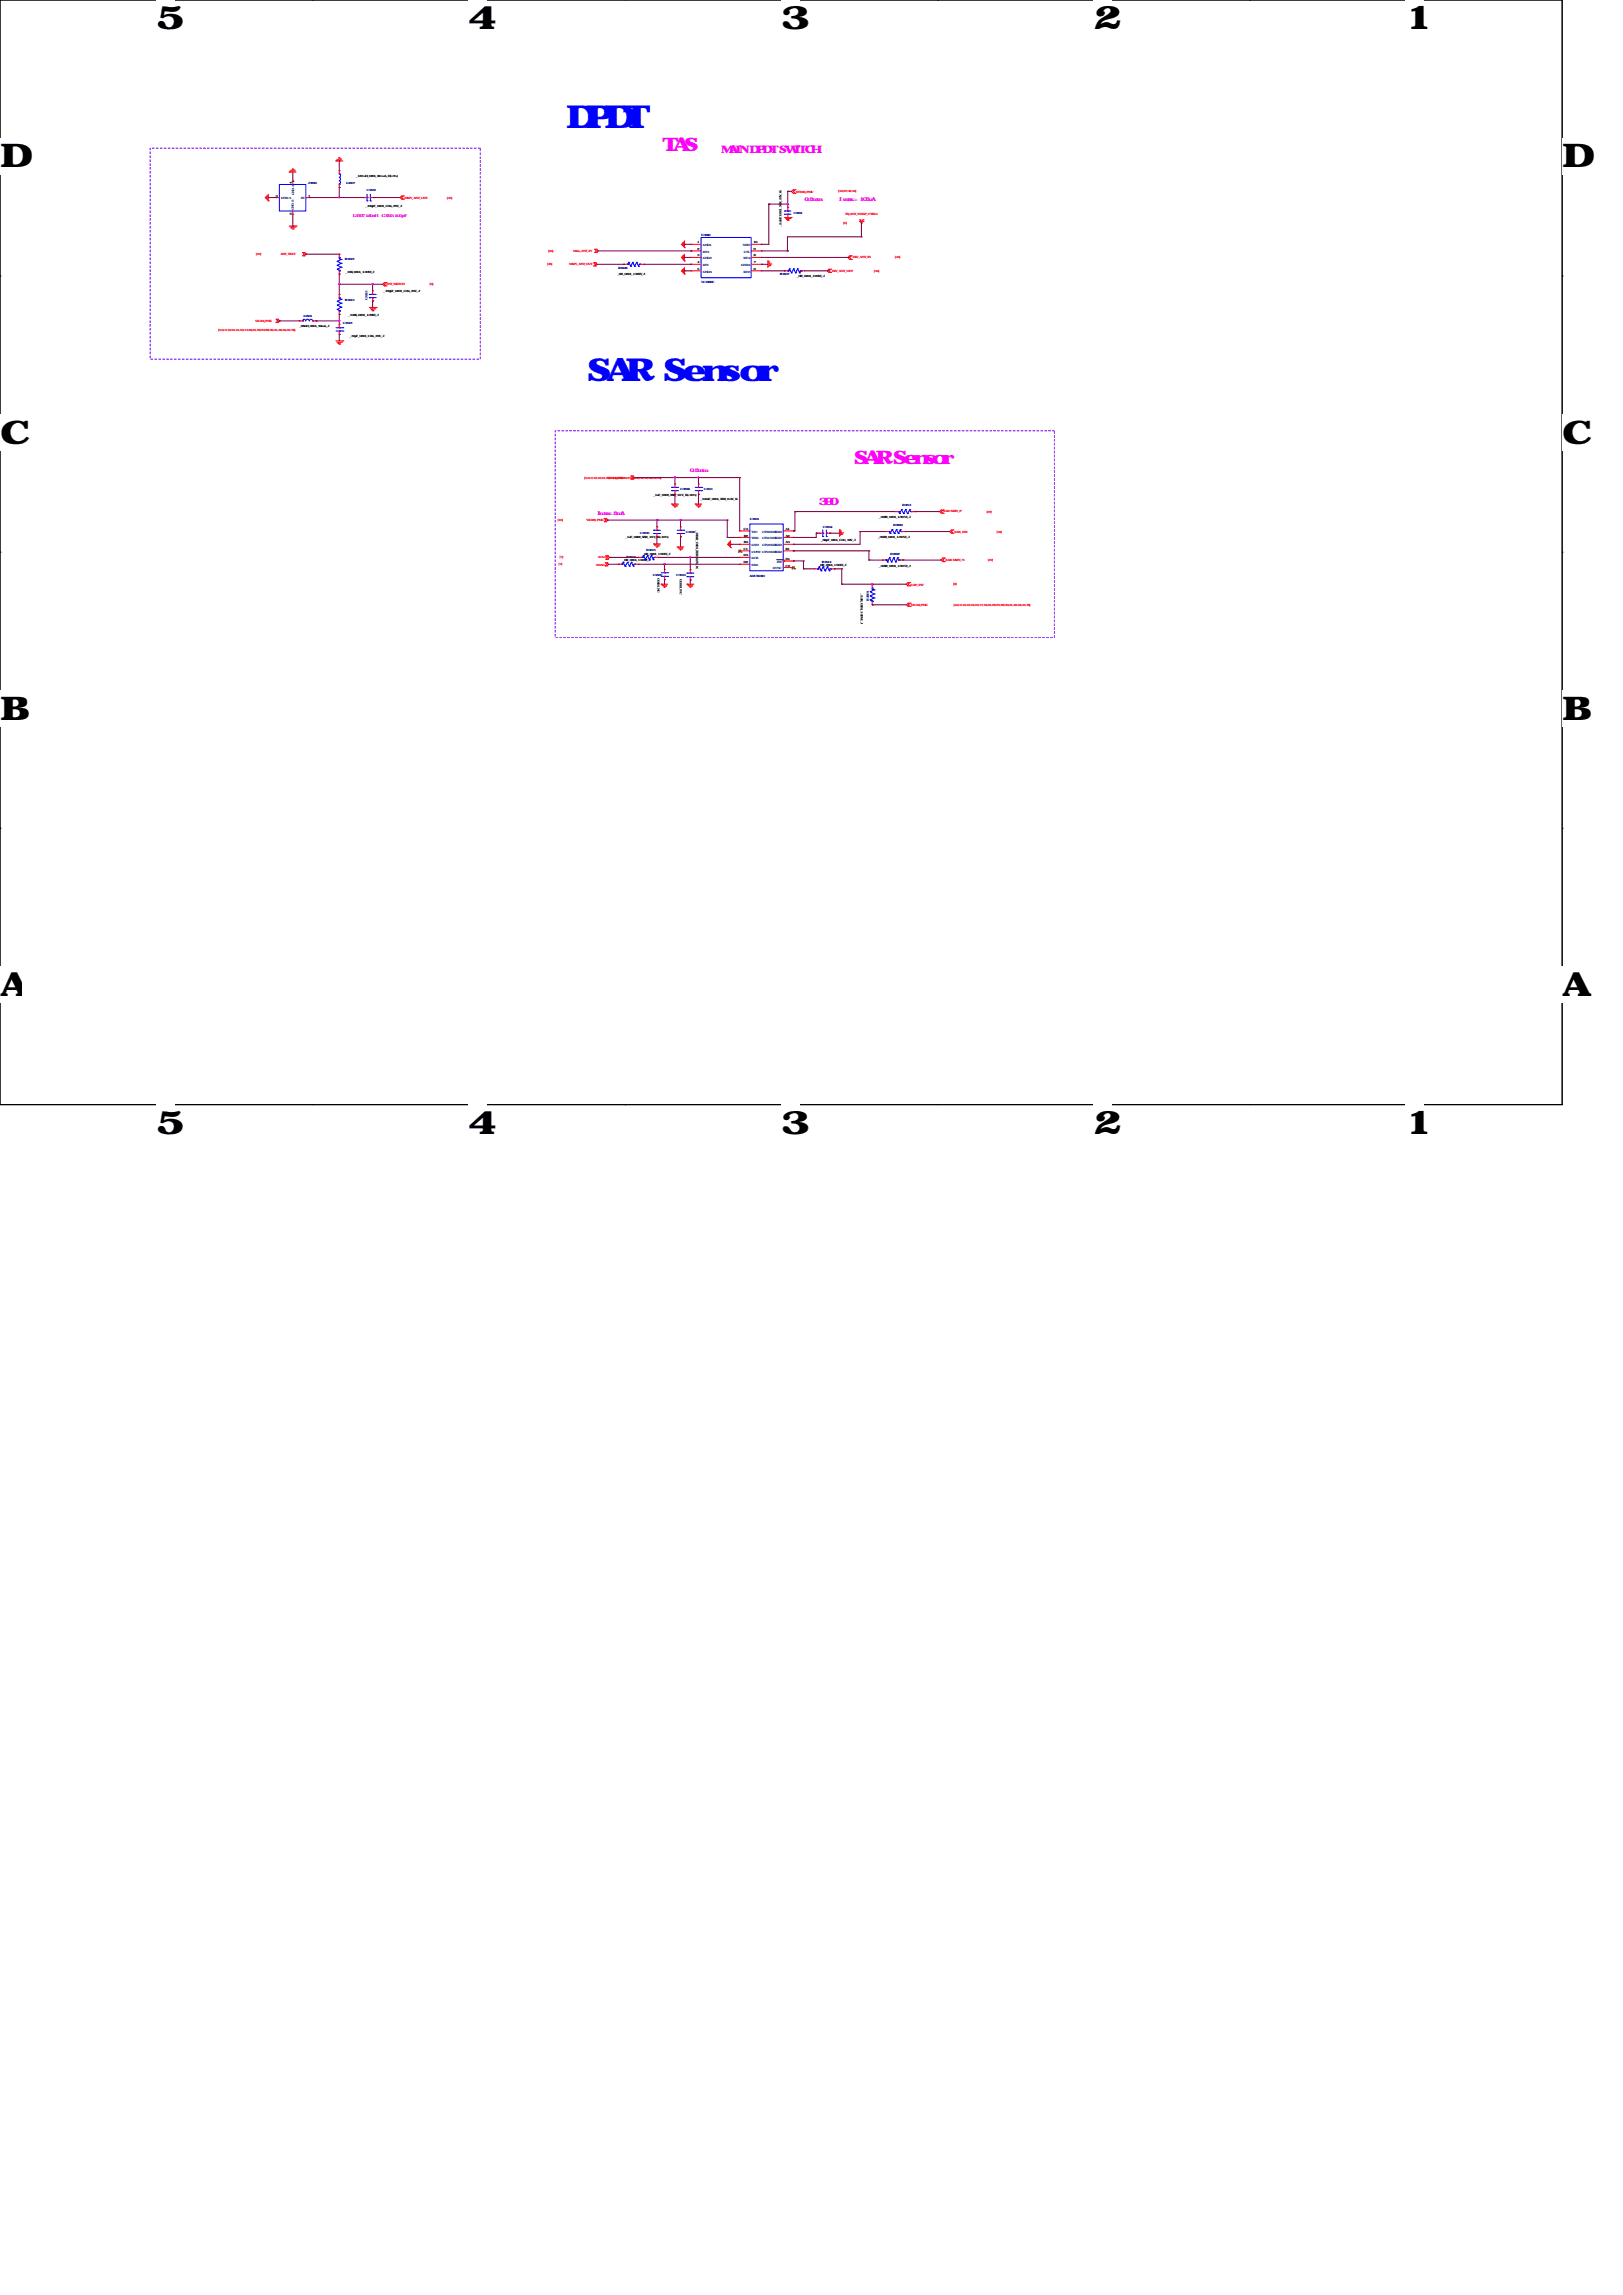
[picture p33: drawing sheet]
<svg xmlns="http://www.w3.org/2000/svg" width="210mm" height="297mm" viewBox="0 0 210 297" stroke-linecap="round" stroke-linejoin="round" font-family="sans-serif">
<defs><g id="words">
<g font-size="4.2">
<text x="20.2" y="3.8">5</text>
<text x="60.6" y="3.8">4</text>
<text x="101" y="3.8">3</text>
<text x="141.5" y="3.8">2</text>
<text x="181.9" y="3.8">1</text>
<text x="0" y="21.7">D</text>
<text x="202.1" y="21.7">D</text>
<text x="0" y="57.4">C</text>
<text x="202.1" y="57.4">C</text>
<text x="0" y="93.1">B</text>
<text x="202.1" y="93.1">B</text>
<text x="0" y="128.9">A</text>
<text x="202.1" y="128.9">A</text>
<text x="20.2" y="146.8">5</text>
<text x="60.6" y="146.8">4</text>
<text x="101" y="146.8">3</text>
<text x="141.5" y="146.8">2</text>
<text x="181.9" y="146.8">1</text>
</g>
<g font-size="4.1" fill="#00f">
<text x="73.3" y="16.6">DPDT</text>
<text x="76" y="49.3">SAR Sensor</text>
</g>
<g font-size="2.4" fill="#f0f">
<text x="85.7" y="19.6">TAS</text>
<text x="110.5" y="60.1">SAR Sensor</text>
</g>
<g font-size="1.4" fill="#f0f">
<text x="93.3" y="19.8">MAIN DPDT SWITCH</text>
<text x="106" y="65.3">390欧即可</text>
</g>
<g font-size=".7" fill="#f0f">
<text x="102.1" y="26">不小于0.2mm线宽</text>
<text x="108.6" y="26.1">I max = 105uA</text>
<text x="87.2" y="61">不小于0.2mm线宽</text>
<text x="77.3" y="66.6">Imax=2mA</text>
</g>
<text font-size=".5" fill="#f0f" x="43.1" y="28.1">空口电路，L3507 120nH，C3533 100pF</text>
<g font-size=".4">
<text x="37.8" y="23.8" transform="rotate(-90 37.8 23.8)">4</text>
<text x="44.4" y="22.9">叠层电感_120 nH_0201_80 mA_H(±3%)</text>
<text x="35.6" y="25.4">3</text>
<text x="37.8" y="27.8" transform="rotate(-90 37.8 27.8)">2</text>
<text x="39.9" y="25.4">1</text>
<text x="46.4" y="26.8">电容_100pF_0201_C0G_25V_J</text>
<text x="101.1" y="29.3" transform="rotate(-90 101.1 29.3)">_2.2nF_0201_X5R_25V_K</text>
<text x="43.9" y="35.3">电阻_10K_0201_1/20W_J</text>
<text x="79" y="35.6">电阻_0R_0201_1/20W_J</text>
<text x="90.2" y="31.5">1</text>
<text x="90.2" y="32.3">2</text>
<text x="90.2" y="33.2">3</text>
<text x="90.2" y="34.1">4</text>
<text x="90.2" y="34.9">5</text>
<text x="97.5" y="34.9">6</text>
<text x="97.5" y="34.1">7</text>
<text x="97.5" y="33.2">8</text>
<text x="97.5" y="32.3">9</text>
<text x="97.5" y="31.5">10</text>
<text x="102.3" y="35.9">电阻_0R_0201_1/20W_J</text>
<text x="44.2" y="40.9">电阻_100K_0201_1/20W_J</text>
<text x="48.8" y="37.8">电容_100pF_0201_C0G_25V_J</text>
<text x="37" y="42.3">叠层电感_68nH_0201_50mA_J</text>
<text x="44.4" y="43.6">电容_33pF_0201_C0G_25V_J</text>
<text x="83.7" y="64.1">电容_1uF_0402_X5R_16 V_K(±10%)</text>
<text x="89.7" y="64.7">电容_100nF_0201_X5R_6.3V_K</text>
<text x="80.1" y="69.6">电容_1uF_0402_X5R_16 V_K(±10%)</text>
<text x="82.3" y="71.8">电阻_0R_0201_1/20W_J</text>
<text x="90.1" y="68.6" transform="rotate(90 90.1 68.6)">_100nF_0201_X5R_6.3V_K</text>
<text x="96.2" y="71.2">C1</text>
<text x="96.2" y="68.6">C3</text>
<text x="96.3" y="70.3">B3</text>
<text x="96.3" y="69.4">B2</text>
<text x="101.6" y="70.3">A3</text>
<text x="101.6" y="69.4">A2</text>
<text x="101.6" y="71.2">B1</text>
<text x="101.6" y="68.6">A1</text>
<text x="105.4" y="70">电容_68pF_0201_C0G_50V_J</text>
<text x="112.7" y="69.6">电阻_390R_0201_1/20 W_J</text>
<text x="112.9" y="67.1">电阻_390R_0201_1/20 W_J</text>
<text x="79.7" y="72.6">电阻_0R_0201_1/20W_J</text>
<text x="85.1" y="74.8" transform="rotate(90 85.1 74.8)">C0201_NC</text>
<text x="88" y="74.9" transform="rotate(90 88 74.9)">C0201_NC</text>
<text x="96.2" y="72.9">D2</text>
<text x="96.2" y="72">D3</text>
<text x="101.6" y="72.5">D1</text>
<text x="101.6" y="73.3">C2</text>
<text x="105.1" y="73.2">电阻_0R_0201_1/20W_J</text>
<text x="111.4" y="76.8" transform="rotate(90 111.4 76.8)">_2.2K_0201_1/20W_J</text>
<text x="112.9" y="73.4">电阻_390R_0201_1/20 W_J</text>
</g>
<g font-size=".4" fill="#000080">
<text x="39.8" y="23.8">J3500</text>
<text x="44.8" y="23.8">L3507</text>
<text x="47.4" y="24.7">C3533</text>
<text x="102.7" y="27.7">C3501</text>
<text x="44.6" y="33.7">R3512</text>
<text x="80" y="34.8">R3508</text>
<text x="90.7" y="30.5">U3500</text>
<text x="100.9" y="35.6">R3507</text>
<text x="39.3" y="41.1">L3501</text>
<text x="44.4" y="41.9">C3512</text>
<text x="44.6" y="38.9">R3513</text>
<text x="47.5" y="38.9" transform="rotate(-90 47.5 38.9)">C3513</text>
<text x="90.7" y="36.6">VC1899U</text>
<text x="88" y="63.4">C3508</text>
<text x="91.1" y="63.5">C3511</text>
<text x="116.8" y="65.5">R3511</text>
<text x="82.8" y="69.1">C3535</text>
<text x="83.6" y="71.3">R3515</text>
<text x="88.7" y="69">C3536</text>
<text x="97" y="67.4">U3501</text>
<text x="106.5" y="68.3">C3534</text>
<text x="115.2" y="71.8">R3502</text>
<text x="115.6" y="68.1">R3500</text>
<text x="81" y="72.2">R3516</text>
<text x="84.5" y="74.5">C3509</text>
<text x="87.5" y="74.6">C3510</text>
<text x="97" y="74.6">ADUX1050</text>
<text x="106.3" y="72.8">R3514</text>
<text x="112.4" y="77.7" transform="rotate(-90 112.4 77.7)">R3501</text>
</g>
<g font-size=".4" fill="#004080">
<text x="36.4" y="25.8">GND-3</text>
<text x="38" y="27.2" transform="rotate(-90 38 27.2)">GND-2</text>
<text x="38.1" y="25.3" transform="rotate(-90 38.1 25.3)">GND-4</text>
<text x="38.9" y="25.8">IN</text>
<text x="90.9" y="31.8">GND1</text>
<text x="90.9" y="32.7">RF3</text>
<text x="90.9" y="33.5">GND2</text>
<text x="90.9" y="34.4">RF1</text>
<text x="90.9" y="35.3">GND3</text>
<text x="95.9" y="34.4">GND4</text>
<text x="96.1" y="31.8">VDD</text>
<text x="96.2" y="35.3">RF2</text>
<text x="96.2" y="33.5">RF4</text>
<text x="96.3" y="32.7">CTL</text>
<text x="97.2" y="70.7">GND</text>
<text x="97.2" y="71.5">CONV CIN3/SHIELD</text>
<text x="97.2" y="68.9">VIO</text>
<text x="97.2" y="69.8">VDD</text>
<text x="98.6" y="70.7">CIN2/SHIELD</text>
<text x="98.6" y="69.8">CIN1/SHIELD</text>
<text x="98.6" y="68.9">CIN0/SHIELD</text>
<text x="97.2" y="73.2">SDA</text>
<text x="97.2" y="72.4">SCK</text>
<text x="100" y="73.7">SYNC</text>
<text x="100.5" y="72.8">INT</text>
</g>
<g font-size=".4" fill="#f00">
<text x="52.3" y="25.7">MAIN_ANT_OUT</text>
<text x="57.8" y="25.7">[35]</text>
<text x="103" y="24.9">VFE28_PMU</text>
<text x="108.5" y="24.9">[10,27,32,34]</text>
<text x="109.1" y="29">[6]</text>
<text x="109.4" y="27.8">TX_ANT_SWAP_CTRL1</text>
<text x="33.1" y="33">[27]</text>
<text x="36.3" y="33">ANT_TEST</text>
<text x="70.8" y="34.3">[35]</text>
<text x="70.9" y="32.6">[33]</text>
<text x="73.7" y="34.3">MAIN_ANT_OUT</text>
<text x="74.2" y="32.6">Main_ANT_IN</text>
<text x="107.7" y="35.2">DIV_ANT_OUT</text>
<text x="110.4" y="33.4">DIV_ANT_IN</text>
<text x="113.1" y="35.2">[34]</text>
<text x="115.8" y="33.4">[34]</text>
<text x="33" y="41.7">VIO18_PMU</text>
<text x="50" y="36.9">ANT_MATCH</text>
<text x="55.6" y="36.9">[6]</text>
<text x="28.2" y="42.8">[5,6,7,10,12,15,16,17,18,21,22,27,28,30,31,32,34,35,78]</text>
<text x="75.6" y="61.9">[5,6,7,10,12,15,16,17,18,21,22,27,28,30,31,32,34,35,78]</text>
<text x="78.6" y="62">VIO18_PMU</text>
<text x="72.1" y="67.4">[10]</text>
<text x="75.9" y="67.4">VIO28_PMU</text>
<text x="122.1" y="66.3">SAR MAIN_P</text>
<text x="123.5" y="69">SAR_DIV</text>
<text x="127.6" y="66.3">[27]</text>
<text x="129" y="68.9">[34]</text>
<text x="72.3" y="73.2">[7]</text>
<text x="72.4" y="72.3">[7]</text>
<text x="77.1" y="73.2">SDA3</text>
<text x="77.4" y="72.3">SCL3</text>
<text x="117.8" y="75.8">CAP_INT</text>
<text x="122.3" y="72.6">SAR MAIN_N</text>
<text x="123.3" y="75.7">[6]</text>
<text x="127.8" y="72.6">[27]</text>
<text x="117.9" y="78.5">VIO18_PMU</text>
<text x="123.4" y="78.4">[5,6,7,10,12,15,16,17,18,21,22,27,28,30,31,32,34,35,78]</text>
</g>
</g></defs>
<path d="M0 0h202.1v143h-202.1z" fill="none" stroke="#000" stroke-width=".13"/>
<g fill="#fff">
<path d="M20.2 0h2.4v4.7h-2.4z"/>
<path d="M20.2 143h2.4v4.7h-2.4z"/>
</g>
<path d="M40.4 0h.1M40.4 143h.1" fill="none" stroke="#000" stroke-width=".13"/>
<g fill="#fff">
<path d="M60.6 0h2.4v4.7h-2.4z"/>
<path d="M60.6 143h2.4v4.7h-2.4z"/>
</g>
<path d="M80.9 0h.1M80.9 143h.1" fill="none" stroke="#000" stroke-width=".13"/>
<g fill="#fff">
<path d="M101 0h2.4v4.7h-2.4z"/>
<path d="M101 143h2.4v4.7h-2.4z"/>
</g>
<path d="M121.3 0h.1M121.3 143h.1" fill="none" stroke="#000" stroke-width=".13"/>
<g fill="#fff">
<path d="M141.5 0h2.3v4.7h-2.3z"/>
<path d="M141.5 143h2.3v4.7h-2.3z"/>
</g>
<path d="M161.7 0h.1M161.7 143h.1" fill="none" stroke="#000" stroke-width=".13"/>
<g fill="#fff">
<path d="M181.9 0h2.4v4.7h-2.4z"/>
<path d="M181.9 143h2.4v4.7h-2.4z"/>
<path d="M0 17.9h3v4.7h-3z"/>
<path d="M202.1 17.9h3.1v4.7h-3.1z"/>
<path d="M0 53.6h3v4.7h-3z"/>
<path d="M202.1 53.6h3.1v4.7h-3.1z"/>
</g>
<path d="M0 35.7h.1M202.1 35.7h.1" fill="none" stroke="#000" stroke-width=".13"/>
<g fill="#fff">
<path d="M0 89.3h2.8v4.8h-2.8z"/>
<path d="M202.1 89.3h2.9v4.8h-2.9z"/>
</g>
<path d="M0 71.5h.1M202.1 71.5h.1" fill="none" stroke="#000" stroke-width=".13"/>
<g fill="#fff">
<path d="M0 125.1h2.8v4.7h-2.8z"/>
<path d="M202.1 125.1h2.9v4.7h-2.9z"/>
</g>
<path d="M0 107.2h.1M202.1 107.2h.1" fill="none" stroke="#000" stroke-width=".13"/>
<path d="M19.4 19.2h42.7v27.3h-42.7zM71.8 55.8h64.6v26.7h-64.6z" fill="none" stroke="#8000ff" stroke-width=".13" stroke-dasharray=".3 .3"/>
<g fill="none" stroke="#f00" stroke-width=".13">
<path d="M34.3 25.6h.1M34.3 25.5v.1M34.5 25.4h.1M34.5 25.4v.3M34.6 25.9h.1M34.6 25.3v.6M34.7 26h.1M34.7 25.1v.9M35.7 25.6h.1M35.7 25.6h.5M37.4 22.3h.1M37.4 29.3h.9"/>
<path d="M37.4 22.3h.9M37.5 22.1h.1M37.5 29.4h.7M37.5 22.1h.7M37.7 29.5h.1M37.7 29.5h.4M37.7 22h.4M37.8 21.9h.1M37.8 29.6h.1M37.9 23.5h.1M37.9 27.7h.1M37.9 23.5v.4"/>
<path d="M37.9 27.3v.4M37.9 29.6h.1M38.1 22h.1M38.2 29.4h.1M38.3 29.3h.1M39.2 32.7h.1M39.2 33.1h.1M39.2 32.7l.2 .2-.2 .2M39.4 33.1h.1M39.4 32.7h.1M39.4 32.7l.2 .2-.2 .2M39.6 25.6h.4"/>
<path d="M40 25.6h.1M43.5 20.8h.1M43.5 20.8h.9M43.6 20.7h.1M43.6 20.7h.6M43.7 20.6h.4M43.9 20.4h.1M43.9 22.1h.1M43.9 24.3h.1M43.9 38.1h.1M43.9 35.5h.1M43.9 32.9h.1"/>
<path d="M43.9 22.1v.4M43.9 23.8v.5M43.9 32.9v.4M43.9 35.1v.4M43.9 38.1v.4M44.1 20.6h.1M47.8 39.8h.9M47.9 40h.6M48.2 37.6h.1M48.2 38.9h.1M48.2 37.6v.5M48.2 38.5v.4"/>
<path d="M48.5 40h.1M48.7 39.8h.1M49.7 37h.1M49.7 36.6h.1M49.7 36.6l-.2 .2 .2 .2M50 36.6h.1M50 37h.1M50 36.6l-.3 .2 .3 .2M52 25.8h.1M52 25.4h.1M52 25.4l-.2 .2 .2 .2M52.2 25.4h.1"/>
<path d="M52.2 25.8h.1M52.2 25.4l-.2 .2 .2 .2M76.8 34.4h.1M76.8 34h.1M76.8 34l.2 .2-.2 .2M77 32.7h.1M77 32.3h.1M77 32.3l.2 .2-.2 .2M77 34h.1M77 34.4h.1M77 34l.3 .2-.3 .2M77.2 32.3h.1"/>
<path d="M77.2 32.7h.1M77.2 32.3l.2 .2-.2 .2M88.2 35.1h.1M88.2 33.4h.1M88.2 31.7h.1M88.2 31.6v.1M88.2 33.3v.1M88.2 35v.1M88.3 34.9h.1M88.3 33.1h.1M88.3 31.5h.1M88.3 31.5v.3"/>
<path d="M88.3 33.1v.4M88.3 34.9v.3M88.4 35.3h.1M88.4 33.7h.1M88.4 31.9h.1M88.4 31.3v.6M88.4 33v.7M88.4 34.8v.5M88.6 35.5h.1M88.6 33.8h.1M88.6 32h.1M88.6 31.2v.8"/>
<path d="M88.6 32.9v.9M88.6 34.6v.9M89.4 31.6h.1M89.4 32.5h.1M89.4 33.3h.1M89.4 34.2h.1M89.4 35.1h.1M89.4 31.6h1.3M89.4 32.5h1.3M89.4 33.3h1.3M89.4 34.2h1.3M89.4 35.1h1.3"/>
<path d="M97.2 31.6h1.3M97.2 32.5h1.3M97.2 33.3h1.3M97.2 34.2h1.3M97.2 35.1h1.3M98.5 35.1h.1M98.5 34.2h.1M98.5 33.3h.1M98.5 32.5h.1M98.5 31.6h.1M99.4 33.8h.1M99.4 33.8v.8"/>
<path d="M99.5 33.9h.1M99.5 33.9v.6M99.6 34.4h.1M99.6 34v.4M99.7 34.2h.1M101.5 28.2h.9M101.6 28.3h.6M101.8 28.4h.1M101.8 28.4h.3M101.9 28.5h.1M101.9 26.8h.1M101.9 28.2h.1"/>
<path d="M101.9 26.8v.5M101.9 27.7v.5M102 28.5h.1M102.2 28.3h.1M102.4 28.2h.1M102.7 24.6h.1M102.7 25h.1M102.7 24.6l-.3 .2 .3 .2M102.9 25h.1M102.9 24.6h.1M102.9 24.6l-.2 .2 .2 .2M107.3 35.3h.1"/>
<path d="M107.3 34.8h.1M107.3 34.8l-.2 .3 .2 .2M107.5 34.8h.1M107.5 35.3h.1M107.5 34.8l-.2 .3 .2 .2M109.9 33.6h.1M109.9 33.1h.1M109.9 33.1l-.2 .2 .2 .3M110.2 33.1h.1M110.2 33.6h.1M110.2 33.1l-.3 .2 .3 .3M111.3 28.7h.1"/>
<path d="M111.3 28.4h.1M111.3 28.7l.2 .2 .2-.2M111.3 28.4l.2 .3 .2-.3M111.7 28.7h.1M111.7 28.4h.1M35.7 41.3h.1M35.7 41.7h.1M35.7 41.3l.2 .2-.2 .2M35.9 41.7h.1M35.9 41.3h.1M35.9 41.3l.3 .2-.3 .2M38.7 41.5h.1"/>
<path d="M38.7 41.5h.5M40.5 41.5h.4M40.9 41.5h.1M43.5 44.1h.9M43.6 44.3h.6M43.7 44.4h.1M43.7 44.4h.4M43.9 44.5h.1M43.9 43.3h.1M43.9 42h.1M43.9 40.7h.1M43.9 40.3v.4"/>
<path d="M43.9 42v.4M43.9 42.8v.5M44.2 44.3h.1M44.4 44.1h.1M48 40.1h.1M48 40.1h.4M48.2 40.2h.1M48.3 40.2h.1M78.2 67.1h.1M78.2 67.5h.1M78.2 67.1l.2 .2-.2 .2M78.3 73.2h.1"/>
<path d="M78.3 72.8h.1M78.3 72.8l.2 .2-.2 .2M78.4 67.5h.1M78.4 67.1h.1M78.4 72.4h.1M78.4 71.9h.1M78.4 67.1l.2 .2-.2 .2M78.4 71.9l.2 .2-.2 .3M78.5 72.8h.1M78.5 73.2h.1M78.5 72.8l.2 .2-.2 .2M78.6 71.9h.1"/>
<path d="M78.6 72.4h.1M78.6 71.9l.3 .2-.3 .3M81.7 61.6h.1M81.7 62h.1M81.7 61.6l.2 .2-.2 .2M81.9 62h.1M81.9 61.6h.1M81.9 61.6l.2 .2-.2 .2M84.6 70.4h.1M84.6 70.4h.9M84.7 70.5h.1M84.7 70.5h.6"/>
<path d="M84.8 70.7h.4M85 70.8h.1M85 68.2h.1M85 69.5h.1M85 68.2v.4M85 69v.5M85.2 70.7h.1M85.6 75.6h.1M85.6 75.6h.8M85.7 75.7h.1M85.7 75.7h.6M85.8 75.9h.3"/>
<path d="M85.9 76h.1M86.1 75.9h.1M86.9 65.2h.1M86.9 65.2h.9M87 65.4h.1M87 65.4h.7M87.2 65.5h.3M87.3 65.6h.1M87.3 62.7h.1M87.3 64h.1M87.3 62.7v.4M87.3 63.5v.5"/>
<path d="M87.5 65.5h.1M87.6 70.8h.1M87.6 70.8h.9M87.8 70.9h.1M87.8 70.9h.5M87.9 71h.3M88 71.2h.1M88.2 71h.1M88.9 75.6h.1M88.9 75.6h.9M89 75.7h.1M89 75.7h.7"/>
<path d="M89.2 75.9h.3M89.3 76h.1M89.5 75.9h.1M90 65.2h.1M90 65.2h.8M90.1 65.4h.1M90.1 65.4h.6M90.2 65.5h.4M90.3 65.6h.1M90.4 62.7h.1M90.4 64h.1M90.4 62.7v.4"/>
<path d="M90.4 63.5v.5M90.6 65.5h.1M94.1 70.5h.1M94.1 70.4v.1M94.3 70.3h.1M94.3 70.3v.3M94.4 70.7h.1M94.4 70.1v.6M94.5 70.9h.1M94.5 70v.9M95.7 70.4h.1M95.7 71.3h.1"/>
<path d="M95.7 70.4h1.3M95.7 71.3h1.3M101.3 70.4h1.4M101.3 69.6h1.4M101.3 71.3h1.4M102.7 70.4h.1M102.7 69.6h.1M102.7 71.3h.1M105.4 73.6h.1M105.4 73.6h.4M106 69h.1M106 69h.5"/>
<path d="M106.9 69h.5M107.4 69h.1M107.5 73.6h.4M107.9 73.6h.1M108.6 68.6h.1M108.6 68.6v.8M108.8 68.7h.1M108.8 68.7v.6M108.9 69.2h.1M108.9 68.8v.4M109.1 69h.1M112.9 78.3h.1"/>
<path d="M112.9 75.7h.1M112.9 75.7v.4M112.9 77.9v.4M115.8 66.2h.1M115.8 66.2h.4M117.5 75.4h.1M117.5 75.8h.1M117.5 75.4l-.2 .2 .2 .2M117.5 78.1h.1M117.5 78.5h.1M117.5 78.1l-.2 .2 .2 .2M117.7 75.8h.1"/>
<path d="M117.7 75.4h.1M117.7 75.4l-.2 .2 .2 .2M117.8 78.5h.1M117.8 78.1h.1M117.8 78.1l-.3 .2 .3 .2M117.9 66.2h.5M118.4 66.2h.1M121.8 66h.1M121.8 66.4h.1M121.8 66l-.2 .2 .2 .2M122 72.7h.1M122 72.2h.1"/>
<path d="M122 72.2l-.2 .3 .2 .2M122 66.4h.1M122 66h.1M122 66l-.2 .2 .2 .2M122.2 72.2h.1M122.2 72.7h.1M122.2 72.2l-.2 .3 .2 .2M123.1 68.6h.1M123.1 69h.1M123.1 68.6l-.2 .2 .2 .2M123.3 69h.1M123.3 68.6h.1"/>
<path d="M123.3 68.6l-.2 .2 .2 .2"/>
</g>
<g fill="none" stroke="#00f" stroke-width=".13">
<path d="M36.2 23.9h3.4v3.4h-3.4zM43.6 39h.1M43.6 39.5h.1M43.6 33.8h.1M43.6 34.3h.1M43.6 34.8h.1M43.6 39l.6 .2M43.6 39.5l.6 .3M43.6 33.8l.6 .3M43.6 34.3l.6 .3M43.6 34.8l.3 .2M43.9 23.8h.1"/>
<path d="M43.9 22.5h.1M43.9 22.5l.2 .2-.2 .2M43.9 23l.2 .2-.2 .2M43.9 23.4l.2 .2-.2 .2M43.9 38.5h.1M43.9 38.7h.1M43.9 33.3h.1M43.9 35.1h.1M43.9 33.5h.1M43.9 35h.1M43.9 33.3v.2M43.9 35v.1"/>
<path d="M43.9 38.5v.2M43.9 38.7h.3M43.9 33.5l.3 .1M44.2 38.7h.1M44.2 39.2h.1M44.2 39.8h.1M44.2 33.6h.1M44.2 34.1h.1M44.2 34.6h.1M44.2 38.7l-.6 .3M44.2 39.2l-.6 .3M44.2 39.8l-.6 .2"/>
<path d="M44.2 33.6l-.6 .2M44.2 34.1l-.6 .2M44.2 34.6l-.6 .2M47.8 38.1h.1M47.8 38.5h.1M47.8 38.1h.9M47.8 38.5h.9M48.2 38.1h.1M48.2 38.5h.1M90.7 30.7h6.5v5.2h-6.5zM101.5 27.3h.1M101.5 27.7h.1"/>
<path d="M101.5 27.3h.9M101.5 27.7h.9M101.9 27.3h.1M101.9 27.7h.1M39.2 41.5h.1M39.5 41.5l-.2-.2-.1 .2M40 41.5l-.1-.1-.1-.1-.2 .1v.1M40.4 41.5l-.2-.2-.2 .2M40.5 41.5h.1M43.5 42.8h.9M43.5 42.4h.9M43.6 40h.1"/>
<path d="M43.6 40l.3 .2M43.9 42.8h.1M43.9 42.4h.1M43.9 40.3h.1M43.9 40.2h.1M43.9 40.2v.1M44.4 42.8h.1M44.4 42.4h.1M84.6 68.6h.1M84.6 69h.1M84.6 68.6h.9M84.6 69h.9"/>
<path d="M85 68.6h.1M85 69h.1M86.9 63.1h.1M86.9 63.5h.1M86.9 63.1h.9M86.9 63.5h.9M87.3 63.1h.1M87.3 63.5h.1M90 63.1h.8M90 63.5h.8M90.4 63.1h.1M90.4 63.5h.1"/>
<path d="M90.8 63.1h.1M90.8 63.5h.1M97 67.8h4.3v6.1h-4.3zM105.8 73.6h.1M105.9 73.6h.1M106 73.4h.1M106 73.4l.3 .5M106 73.4l-.1 .2M106.3 73.9h.1M106.5 69h.1M106.5 69.4h.1M106.5 68.6v.8"/>
<path d="M106.5 73.4h.1M106.5 73.4l.3 .5M106.5 73.4l-.2 .5M106.8 73.9h.1M106.9 69.4h.1M106.9 69h.1M106.9 68.6v.8M107.1 73.4h.1M107.1 73.4l.2 .5M107.1 73.4l-.3 .5M107.3 73.9h.1M107.4 73.6h.1"/>
<path d="M107.4 73.6l-.1 .3M107.5 73.6h.1M112.6 76.6h.1M112.6 77.1h.1M112.6 77.6h.1M112.6 76.6l.5 .3M112.6 77.1l.5 .3M112.6 77.6l.3 .2M112.9 76.1h.1M112.9 77.9h.1M112.9 76.2h.1M112.9 77.8h.1"/>
<path d="M112.9 76.1v.1M112.9 77.8v.1M112.9 76.2l.2 .1M113.1 76.3h.1M113.1 76.9h.1M113.1 77.4h.1M113.1 76.3l-.5 .3M113.1 76.9l-.5 .2M113.1 77.4l-.5 .2M116.2 66.2h.1M116.3 66.2h.1M116.3 66.2l.1 .3"/>
<path d="M116.4 66.5h.1M116.7 66h.1M116.7 66l.2 .5M116.7 66l-.3 .5M116.9 66.5h.1M117.2 66h.1M117.2 66l.2 .5M117.2 66l-.3 .5M117.4 66.5h.1M117.7 66h.1M117.7 66l.1 .2M117.7 66l-.3 .5"/>
<path d="M117.8 66.2h.1M117.9 66.2h.1"/>
</g>
<path d="M95.5 71.5h.1M95.6 71.2l.3 .3M95.8 71.2l-.3 .3M95.9 71.5h.1" fill="none" stroke="#804000" stroke-width=".13"/>
<circle cx="101.5" cy="72.6" r=".11" fill="#fff" stroke="#f00" stroke-width=".13"/>
<g fill="none" stroke="#f00" stroke-width=".13">
<path d="M47.1 25.6h.1M47.1 25.6h.4M47.9 25.6h.4M48.3 25.6h.1M80.7 34.2h.1M80.7 34.2h.5M82.8 34.2h.5M83.3 34.2h.1M101.5 35.1h.1M101.5 35.1h.4M103.7 35.1h.4M104.1 35.1h.1"/>
<path d="M80 73h.1M80 73h.4M82.2 73h.4M82.6 73h.1M82.6 72.1h.1M82.6 72.1h.4M84.8 72.1h.4M85.2 72.1h.1M86 73.7h.1M86 75h.1M86 73.7v.4M86 74.6v.4"/>
<path d="M88.1 68.2h.1M88.1 69.5h.1M88.1 68.2v.4M88.1 69v.5M89.3 75.1h.1M89.3 73.7h.1M89.3 73.7v.5M89.3 74.6v.5M95.7 68.7h.1M95.7 73h.1M95.7 72.1h.1M95.7 69.6h.1"/>
<path d="M95.7 68.7h1.3M95.7 73h1.3M95.7 72.1h1.3M95.7 69.6h1.3M101.3 68.7h1.4M101.3 73.4h1.4M101.6 72.6h1.1M102.7 72.6h.1M102.7 68.7h.1M102.7 73.4h.1M114.2 72.5h.1M114.2 72.5h.4"/>
<path d="M114.6 68.8h.1M114.6 68.8h.4M116.4 72.5h.4M116.7 68.8h.4M116.8 72.5h.1M117.1 68.8h.1"/>
</g>
<path d="M100.5 72.4h.6M101.1 72.4h.1" fill="none" stroke="#004080" stroke-width=".13"/>
<path d="M102.5 73.6h.1M102.5 73.3l.3 .3M102.8 73.3l-.3 .3M102.8 73.6h.1" fill="none" stroke="#804000" stroke-width=".13"/>
<g fill="none" stroke="#00f" stroke-width=".13">
<path d="M47.5 25.6h.1M47.5 26h.1M47.5 25.1v.9M47.9 26h.1M47.9 25.6h.1M47.9 25.1v.9M81.2 34.2h.1M81.4 34h.1M81.4 34l.2 .5M81.4 34l-.2 .2M81.6 34.5h.1M81.9 34h.1"/>
<path d="M81.9 34l.2 .5M81.9 34l-.3 .5M82.1 34.5h.1M82.4 34h.1M82.4 34l.2 .5M82.4 34l-.3 .5M82.6 34.5h.1M82.7 34.2h.1M82.7 34.2l-.1 .3M82.8 34.2h.1M101.9 35.1h.1M102 35.1h.1"/>
<path d="M102.2 34.8h.1M102.2 34.8l.2 .5M102.2 34.8l-.2 .3M102.4 35.3h.1M102.7 34.8h.1M102.7 34.8l.3 .5M102.7 34.8l-.3 .5M103 35.3h.1M103.2 34.8h.1M103.2 34.8l.3 .5M103.2 34.8l-.2 .5M103.5 35.3h.1"/>
<path d="M103.5 35.1h.1M103.5 35.1h.2M103.5 35.1v.2M103.7 35.1h.1M80.4 73h.1M80.5 73h.1M80.6 72.8h.1M80.6 72.8l.3 .5M80.6 72.8l-.1 .2M80.9 73.3h.1M81.2 72.8h.1M81.2 72.8l.2 .5"/>
<path d="M81.2 72.8l-.3 .5M81.4 73.3h.1M81.7 72.8h.1M81.7 72.8l.3 .5M81.7 72.8l-.3 .5M82 73.3h.1M82 73h.1M82 73h.2M82 73v.3M82.2 73h.1M83 72.1h.1M83.1 72.1h.1"/>
<path d="M83.3 71.9h.1M83.3 71.9l.2 .5M83.3 71.9l-.2 .2M83.5 72.4h.1M83.8 71.9h.1M83.8 71.9l.2 .5M83.8 71.9l-.3 .5M84 72.4h.1M84.3 71.9h.1M84.3 71.9l.2 .5M84.3 71.9l-.3 .5M84.5 72.4h.1"/>
<path d="M84.6 72.1h.1M84.6 72.1h.2M84.6 72.1l-.1 .3M84.8 72.1h.1M85.6 74.1h.8M85.6 74.6h.8M86 74.1h.1M86 74.6h.1M86.4 74.1h.1M86.4 74.6h.1M87.6 68.6h.9M87.6 69h.9"/>
<path d="M88.1 68.6h.1M88.1 69h.1M88.5 68.6h.1M88.5 69h.1M88.9 74.6h.1M88.9 74.2h.1M88.9 74.6h.9M88.9 74.2h.9M89.3 74.6h.1M89.3 74.2h.1M114.6 72.5h.1M114.7 72.5h.1"/>
<path d="M114.7 72.5l.2 .2M114.9 72.7h.1M115 68.8h.1M115.1 68.8h.1M115.1 68.8l.1 .2M115.1 72.2h.1M115.1 72.2l.3 .5M115.1 72.2l-.2 .5M115.2 69h.1M115.4 72.7h.1M115.4 68.5h.1M115.4 68.5l.3 .5"/>
<path d="M115.4 68.5l-.2 .5M115.7 72.2h.1M115.7 72.2l.2 .5M115.7 72.2l-.3 .5M115.7 69h.1M115.9 72.7h.1M116 68.5h.1M116 68.5l.2 .5M116 68.5l-.3 .5M116.2 72.2h.1M116.2 72.2v.3M116.2 72.2l-.3 .5"/>
<path d="M116.2 72.5h.1M116.2 69h.1M116.2 72.5h.2M116.4 72.5h.1M116.5 68.5h.1M116.5 68.5l.1 .3M116.5 68.5l-.3 .5M116.6 68.8h.1M116.7 68.8h.1"/>
</g>
<g fill="none" stroke="#800040" stroke-width=".13">
<path d="M34.7 25.6h1M35.7 25.6h.1M37.9 29.3h.1M37.9 23.5h.1M37.9 22.3v1.2M37.9 27.7v1.6M39.6 32.9h.1M39.6 32.9h4.3M40 25.6h.1M40 25.6h7.1M43.9 36.8h.1M43.9 35.5h.1"/>
<path d="M43.9 25.6h.1M43.9 20.8h.1M43.9 24.3h.1M43.9 36.8h5.6M43.9 20.8v1.3M43.9 24.3v1.3M43.9 35.5v2.6M48.2 36.8h.1M48.2 38.9h.1M48.2 36.8v.8M48.2 38.9v.9M48.3 25.6h.1"/>
<path d="M48.3 25.6h3.5M77.3 34.2h3.4M77.4 32.5h12M80.7 34.2h.1M83.3 34.2h6.1M88.6 35.1h.1M88.6 33.3h.1M88.6 31.6h.1M88.6 31.6h.8M88.6 35.1h.8M88.6 33.3h.8M89.4 32.5h.1"/>
<path d="M89.4 34.2h.1M98.5 31.6h.1M98.5 34.2h.1M98.5 35.1h3M98.5 33.3h11.2M98.5 34.2h.9M98.5 32.5h3.4M99.5 26.4h.1M99.5 26.4v5.2h-1M99.5 26.4h2.4M101.5 35.1h.1M101.9 32.5h.1"/>
<path d="M101.9 24.8h.1M101.9 26.4h.1M101.9 24.8h.5M101.9 24.8v2M104.1 35.1h3M107.1 35.1h.1M109.7 33.3h.1M111.5 30.6h.1M111.5 28.9h.1M111.5 30.6h-9.6v1.9M111.5 28.9v1.7M36.2 41.5h.1"/>
<path d="M36.2 41.5h2.5M40.9 41.5h.1M40.9 41.5h3M43.9 43.3h.1M43.9 40.7h.1M43.9 41.5h.1M43.9 40.7v1.3M43.9 43.3v.8M78.6 67.3h.1M78.6 67.3h15.5M78.7 73h1.3M78.9 72.1h.1"/>
<path d="M78.9 72.1h3.7M80 73h.1M82.1 61.8h.1M82.1 61.8h13.6M82.6 73h13.1M85 67.3h.1M85 69.5h.1M85 67.3v.9M85 69.5v.9M85.2 72.1h.1M85.2 72.1h10.5M86 73h.1"/>
<path d="M86 75h.1M86 73v.7M86 75v.6M87.3 61.8h.1M87.3 64h.1M87.3 61.8v.9M87.3 64v1.2M88.1 67.3h.1M88.1 69.5h.1M88.1 67.3v.9M88.1 69.5v1.3M89.3 72.1h.1"/>
<path d="M89.3 75.1h.1M89.3 72.1v1.6M89.3 75.1v.5M90.4 61.8h.1M90.4 64h.1M90.4 61.8v.9M90.4 64v1.2M94.1 67.3h.1M94.1 69.6h.1M94.1 67.3v2.3M94.1 69.6h1.6M94.5 70.4h.1"/>
<path d="M94.5 70.4h1.2M95.7 61.8h.1M95.7 61.8v6.9M102.7 68.7h.1M102.7 69.6h.1M102.7 70.4h.1M102.7 71.3h.1M102.7 72.6h.1M102.7 71.3h9.7M102.7 72.6h1.3M102.9 66.2h.1M102.9 66.2v2.5h-.2"/>
<path d="M102.9 66.2h12.9M104 72.6h.1M104 73.6h.1M104 72.6v1M104 73.6h1.4M105.6 69h.1M105.6 69h.4M105.6 69v.6h-2.9M107.4 69h.1M107.4 69h1.2M107.9 73.6h.1M107.9 73.6h1"/>
<path d="M108.9 73.6h.1M108.9 75.6h.1M108.9 73.6v2M108.9 75.6h8.4M111.3 68.8h.1M111.3 68.8v1.6h-8.6M111.3 68.8h3.3M112.4 71.3h.1M112.4 72.5h.1M112.4 71.3v1.2M112.4 72.5h1.8M112.9 75.6h.1"/>
<path d="M112.9 78.3h.1M112.9 75.6v.1M112.9 78.3h4.4M116.8 72.5h.1M116.8 72.5h5M117.1 68.8h.1M117.1 68.8h5.8M118.4 66.2h.1M118.4 66.2h3.2"/>
</g>
<g fill="#f0f" stroke="#f0f" stroke-width=".13">
<path d="M43.8 41.5h.1z" fill-rule="evenodd"/>
<path d="M48.2 36.7l.1 .1z" fill-rule="evenodd"/>
<path d="M43.8 36.7l.1 .1z" fill-rule="evenodd"/>
<path d="M43.8 25.5h.1z" fill-rule="evenodd"/>
<path d="M90.3 61.8h.1z" fill-rule="evenodd"/>
<path d="M84.9 67.3h.1z" fill-rule="evenodd"/>
<path d="M88 67.3h.1z" fill-rule="evenodd"/>
<path d="M89.3 72.1h.1z" fill-rule="evenodd"/>
<path d="M85.9 73h.1z" fill-rule="evenodd"/>
<path d="M112.8 75.6h.1z" fill-rule="evenodd"/>
<path d="M101.9 26.4h.1z" fill-rule="evenodd"/>
<path d="M43.8 41.5h.1z" fill-rule="evenodd"/>
<path d="M48.2 36.7l.1 .1z" fill-rule="evenodd"/>
<path d="M43.8 36.7l.1 .1z" fill-rule="evenodd"/>
<path d="M43.8 25.5h.1z" fill-rule="evenodd"/>
<path d="M90.3 61.8h.1z" fill-rule="evenodd"/>
<path d="M84.9 67.3h.1z" fill-rule="evenodd"/>
<path d="M88 67.3h.1z" fill-rule="evenodd"/>
<path d="M89.3 72.1h.1z" fill-rule="evenodd"/>
<path d="M85.9 73h.1z" fill-rule="evenodd"/>
<path d="M112.8 75.6h.1z" fill-rule="evenodd"/>
<path d="M101.9 26.4h.1z" fill-rule="evenodd"/>
<circle cx="87.3" cy="61.8" r=".08"/>
</g>
<use href="#words"/>
</svg>
